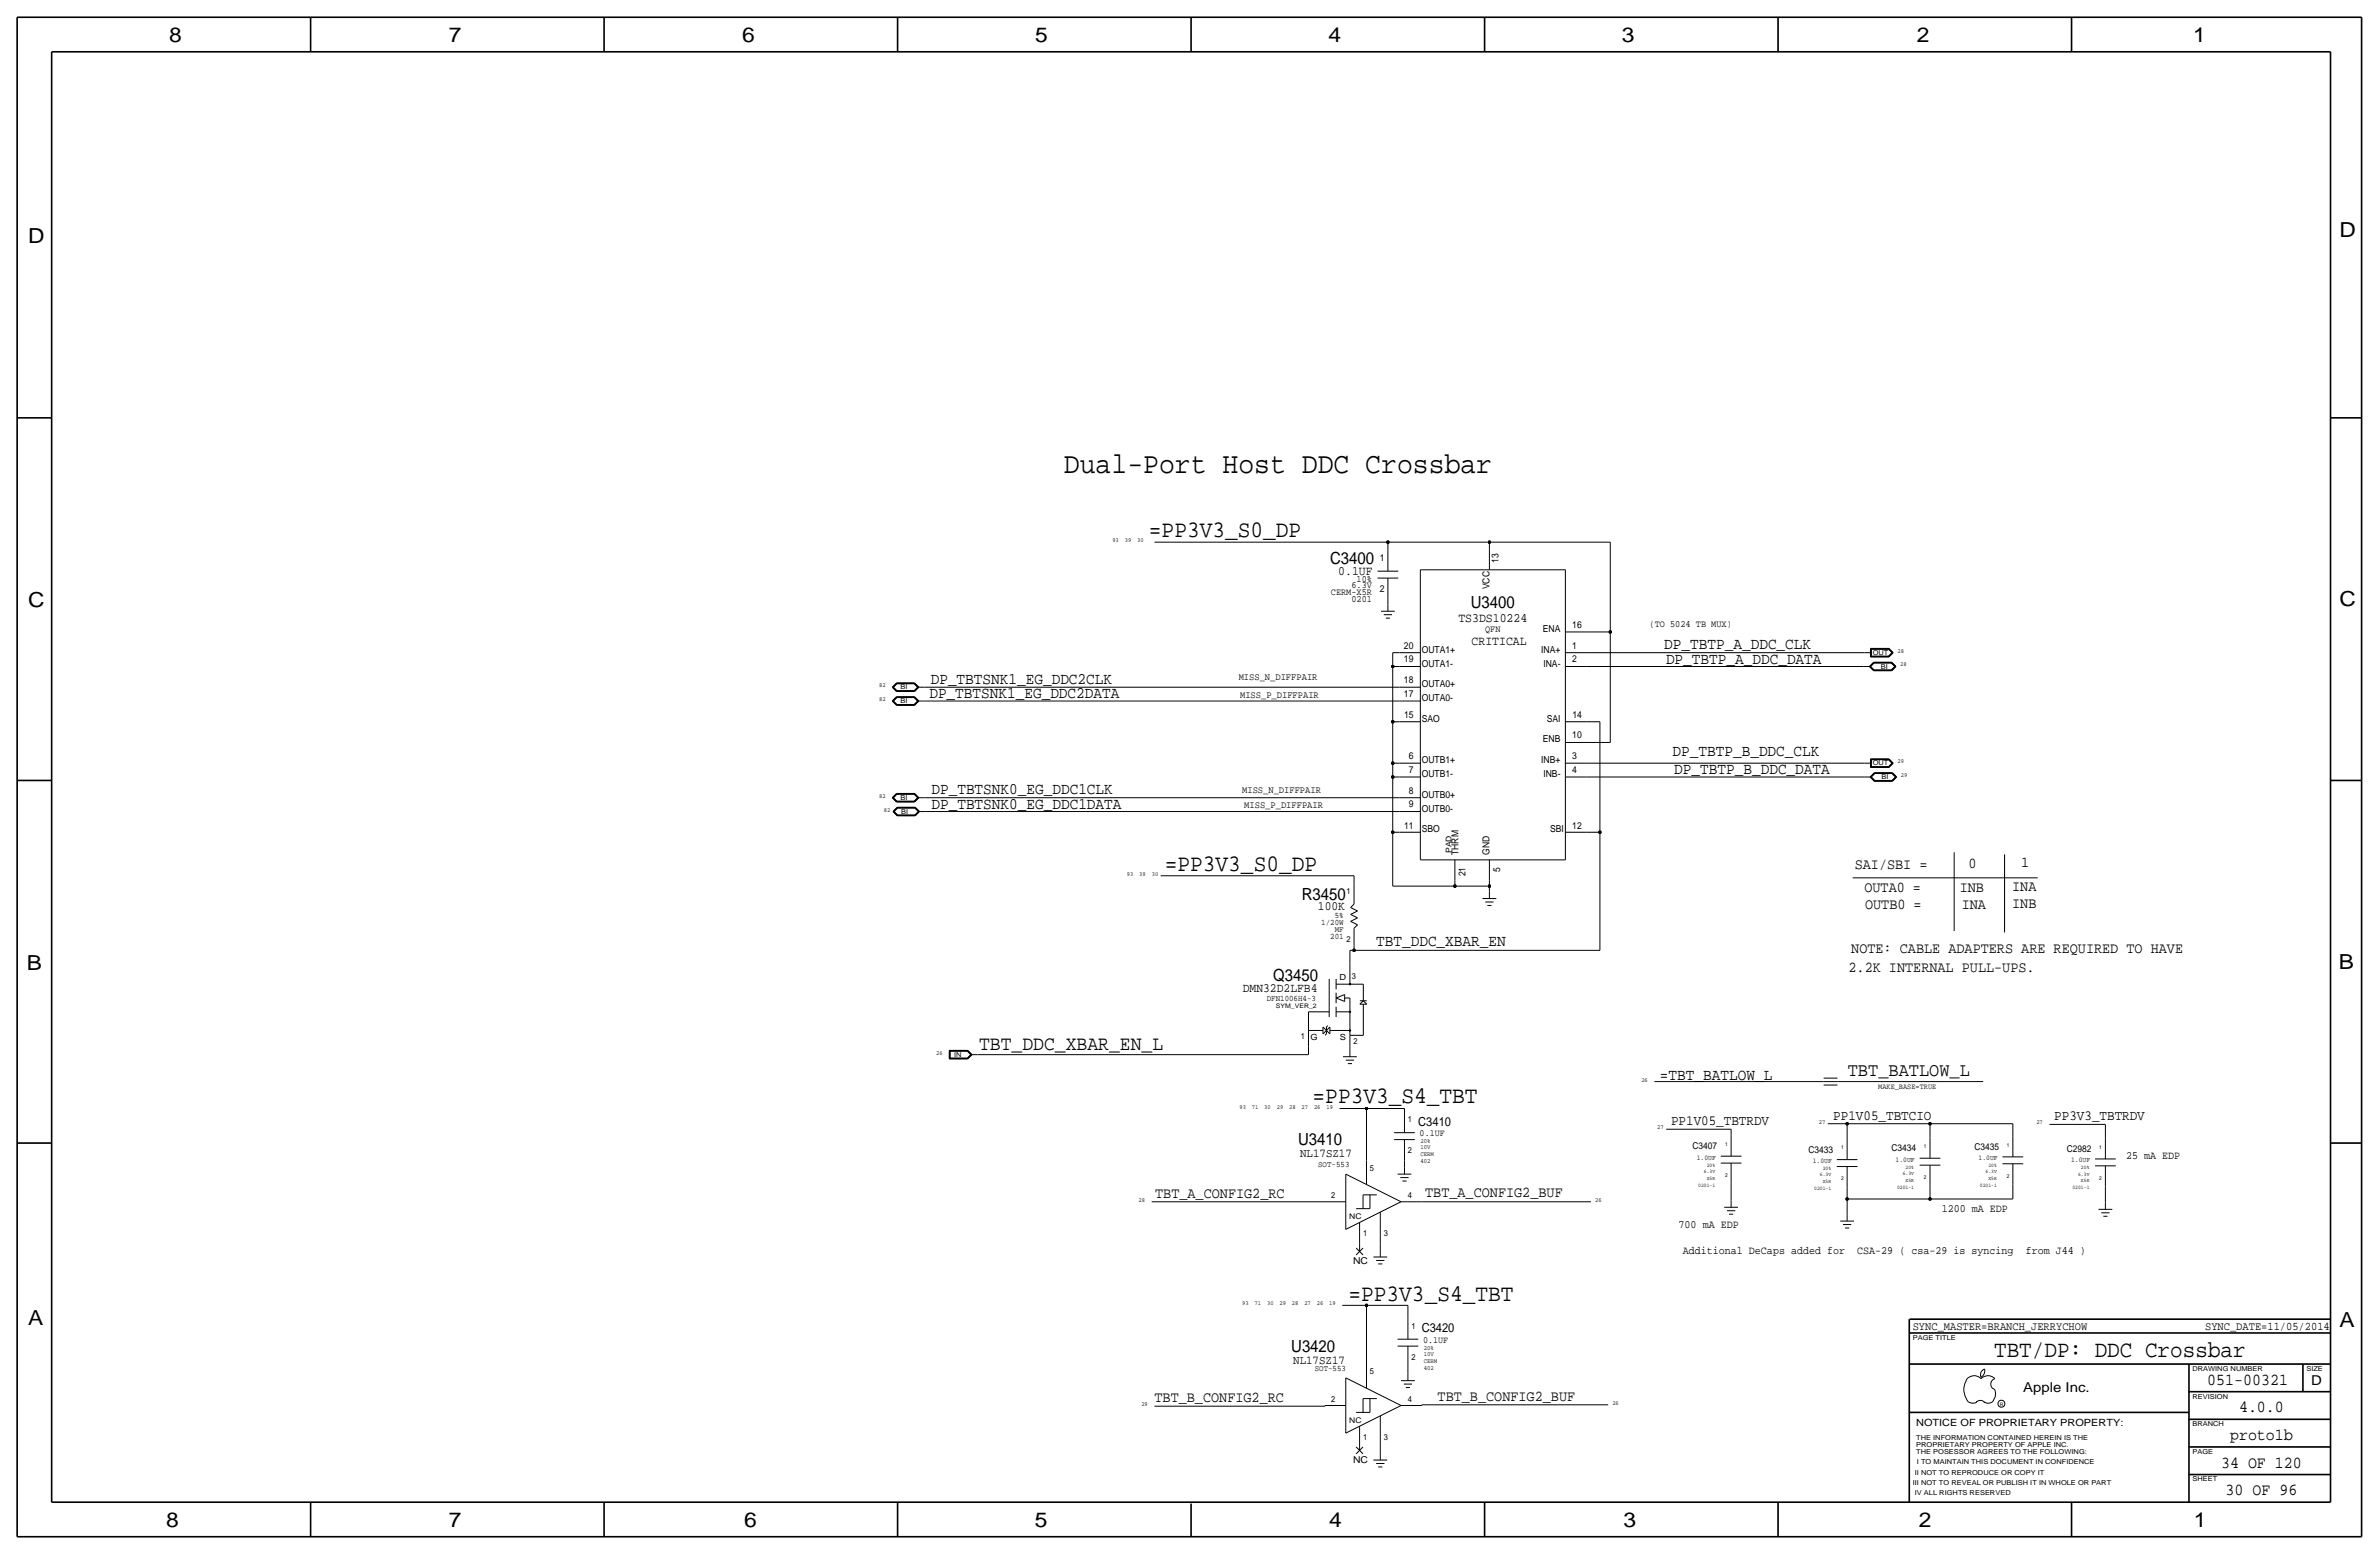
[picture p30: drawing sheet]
<svg xmlns="http://www.w3.org/2000/svg" width="875mm" height="572mm" viewBox="0 0 875 572" stroke-linecap="round" stroke-linejoin="round" font-family="sans-serif">
<defs><g id="words">
<text font-size="10.9" x="391.3" y="174">Dual-Port Host DDC Crossbar</text>
<g font-size="8.7">
<text x="422.6" y="197.6">=PP3V3_S0_DP</text>
<text x="428.4" y="320.3">=PP3V3_S0_DP</text>
<text x="482.8" y="405.6">=PP3V3_S4_TBT</text>
<text x="496" y="478.3">=PP3V3_S4_TBT</text>
</g>
<text font-size="8.6" x="733.5" y="499.1">TBT/DP: DDC Crossbar</text>
<g font-size="7.6">
<text x="62.2" y="15.5">8</text>
<text x="165" y="15.5">7</text>
<text x="273" y="15.5">6</text>
<text x="380.7" y="15.5">5</text>
<text x="488.6" y="15.5">4</text>
<text x="596.6" y="15.5">3</text>
<text x="705.1" y="15.5">2</text>
<text x="806.7" y="15.5">1</text>
<text x="10.4" y="89.4">D</text>
<text x="860.5" y="87.1">D</text>
<text x="10.4" y="223.3">C</text>
<text x="860.5" y="222.8">C</text>
<text x="9.8" y="356.6">B</text>
<text x="860.2" y="356.4">B</text>
<text x="10.4" y="487.4">A</text>
<text x="860.5" y="488.2">A</text>
<text x="61.2" y="561.6">8</text>
<text x="165" y="561.6">7</text>
<text x="273.8" y="561.6">6</text>
<text x="380.7" y="561.6">5</text>
<text x="488.9" y="561.6">4</text>
<text x="597.1" y="561.6">3</text>
<text x="705.8" y="561.6">2</text>
<text x="806.9" y="561.6">1</text>
</g>
<text font-size="7.4" x="360.1" y="386.1">TBT_DDC_XBAR_EN_L</text>
<text font-size="7" x="679.7" y="395.7">TBT_BATLOW_L</text>
<g font-size="6.2">
<text x="489.2" y="207.5">C3400</text>
<text x="541" y="223.5">U3400</text>
<text x="478.8" y="331">R3450</text>
<text x="468.3" y="360.7">Q3450</text>
<text x="477.5" y="420.9">U3410</text>
<text x="474.9" y="497.1">U3420</text>
<text x="811.9" y="509.3">051-00321</text>
<text x="823.6" y="519.4">4.0.0</text>
<text x="820.3" y="529.6">proto1b</text>
<text x="817" y="539.8">34 OF 120</text>
<text x="818.6" y="549.9">30 OF 96</text>
</g>
<g font-size="5.9">
<text x="612.2" y="238.8">DP_TBTP_A_DDC_CLK</text>
<text x="612.8" y="244.1">DP_TBTP_A_DDC_DATA</text>
<text x="342.3" y="251.7">DP_TBTSNK1_EG_DDC2CLK</text>
<text x="341.8" y="256.8">DP_TBTSNK1_EG_DDC2DATA</text>
<text x="615.2" y="278.1">DP_TBTP_B_DDC_CLK</text>
<text x="615.8" y="284.5">DP_TBTP_B_DDC_DATA</text>
<text x="342.6" y="292.1">DP_TBTSNK0_EG_DDC1CLK</text>
<text x="342.6" y="297.4">DP_TBTSNK0_EG_DDC1DATA</text>
<text x="506.2" y="347.7">TBT_DDC_XBAR_EN</text>
<text x="610.6" y="397.3">=TBT_BATLOW_L</text>
</g>
<g font-size="5.6">
<text x="682.2" y="319.5">SAI/SBI =</text>
<text x="724.1" y="319.3">0</text>
<text x="743.4" y="319">1</text>
<text x="685.8" y="328.2">OUTA0 =</text>
<text x="720.8" y="328.2">INB</text>
<text x="740.1" y="327.7">INA</text>
<text x="686" y="334.3">OUTB0 =</text>
<text x="721.6" y="334.3">INA</text>
<text x="740.1" y="334">INB</text>
<text x="680.9" y="350.5">NOTE: CABLE ADAPTERS ARE REQUIRED TO HAVE</text>
<text x="679.9" y="357.6">2.2K INTERNAL PULL-UPS.</text>
<text x="424.9" y="440.4">TBT_A_CONFIG2_RC</text>
<text x="524.2" y="440.2">TBT_A_CONFIG2_BUF</text>
<text x="424.6" y="515.6">TBT_B_CONFIG2_RC</text>
<text x="528.8" y="515.1">TBT_B_CONFIG2_BUF</text>
</g>
<g font-size="5.2">
<text x="614.6" y="413.8">PP1V05_TBTRDV</text>
<text x="674.3" y="411.7">PP1V05_TBTCIO</text>
<text x="755.6" y="412">PP3V3_TBTRDV</text>
</g>
<g font-size="5">
<text x="850.1" y="509.3">D</text>
<text x="744.2" y="511.8">Apple Inc.</text>
</g>
<g font-size="4.7">
<text x="492.2" y="211.3">0.1UF</text>
<text x="536.4" y="228.6">TS3DS10224</text>
<text x="541.3" y="237.2">CRITICAL</text>
<text x="484.8" y="334.8">100K</text>
<text x="457.1" y="364.7">DMN32D2LFB4</text>
</g>
<g font-size="4.6">
<text x="521.7" y="414">C3410</text>
<text x="522.9" y="490">C3420</text>
</g>
<g font-size="4.4">
<text x="478.2" y="425.5">NL17SZ17</text>
<text x="475.7" y="501.6">NL17SZ17</text>
</g>
<g font-size="4.3">
<text x="703.5" y="488.9">SYNC_MASTER=BRANCH_JERRYCHOW</text>
<text x="811.1" y="488.9">SYNC_DATE=11/05/2014</text>
</g>
<g font-size="4.1">
<text x="782" y="426.2">25 mA EDP</text>
<text x="714.2" y="445.8">1200 mA EDP</text>
<text x="617.4" y="451.6">700 mA EDP</text>
<text x="618.9" y="461">Additional DeCaps added for</text>
<text x="683.1" y="461">CSA-29 ( csa-29 is syncing</text>
<text x="745.1" y="461">from J44 )</text>
</g>
<text font-size="3.7" x="704.8" y="524.5">NOTICE OF PROPRIETARY PROPERTY:</text>
<g font-size="3.6">
<text x="455.6" y="250.2">MISS_N_DIFFPAIR</text>
<text x="456.1" y="256.5">MISS_P_DIFFPAIR</text>
<text x="456.9" y="291.6">MISS_N_DIFFPAIR</text>
<text x="457.7" y="297.2">MISS_P_DIFFPAIR</text>
</g>
<g font-size="3.5">
<text x="507.5" y="206.2">1</text>
<text x="551.2" y="207" transform="rotate(-90 551.2 207)">13</text>
<text x="499" y="213.9">10%</text>
<text x="489.5" y="218.7">CERM-X5R</text>
<text x="497.1" y="221.2">0201</text>
<text x="497.1" y="216.2">6.3V</text>
<text x="507.5" y="217.7">2</text>
<text x="547.8" y="216.7" transform="rotate(-90 547.8 216.7)">VCC</text>
<text x="546.3" y="232.4">QFN</text>
<text x="567.5" y="232.4">ENA</text>
<text x="578.3" y="230.9">16</text>
<text x="606.8" y="230.6">(TO 5024 TB MUX)</text>
<text x="516.4" y="238.5">20</text>
<text x="578.3" y="238.5">1</text>
<text x="516.4" y="243.6">19</text>
<text x="522.9" y="245.1">OUTA1-</text>
<text x="522.9" y="240">OUTA1+</text>
<text x="566.9" y="240">INA+</text>
<text x="567.7" y="245.1">INA-</text>
<text x="578.3" y="243.6">2</text>
<text x="516.4" y="251.2">18</text>
<text x="516.4" y="256.3">17</text>
<text x="522.9" y="257.8">OUTA0-</text>
<text x="522.9" y="252.7">OUTA0+</text>
<text x="516.5" y="264.2">15</text>
<text x="522.9" y="265.4">SAO</text>
<text x="568.9" y="265.4">SAI</text>
<text x="578.4" y="264.1">14</text>
<text x="567.5" y="273.1">ENB</text>
<text x="578.3" y="271.5">10</text>
<text x="518.1" y="279.1">6</text>
<text x="522.9" y="280.7">OUTB1+</text>
<text x="566.9" y="280.7">INB+</text>
<text x="578.3" y="279.1">3</text>
<text x="518.1" y="284.2">7</text>
<text x="522.9" y="285.8">OUTB1-</text>
<text x="567.7" y="285.8">INB-</text>
<text x="578.3" y="284.2">4</text>
<text x="518.1" y="291.8">8</text>
<text x="522.9" y="293.4">OUTB0+</text>
<text x="518.1" y="296.9">9</text>
<text x="522.9" y="298.5">OUTB0-</text>
<text x="516.5" y="304.8">11</text>
<text x="578.3" y="304.8">12</text>
<text x="522.9" y="306.1">SBO</text>
<text x="570.2" y="306.1">SBI</text>
<text x="536.4" y="314.5" transform="rotate(-90 536.4 314.5)">THRM</text>
<text x="547.8" y="314.5" transform="rotate(-90 547.8 314.5)">GND</text>
<text x="539" y="322.3" transform="rotate(-90 539 322.3)">21</text>
<text x="551.7" y="320.5" transform="rotate(-90 551.7 320.5)">5</text>
<text x="522.2" y="417.8">0.1UF</text>
<text x="622.6" y="422.7">C3407</text>
<text x="665.2" y="423.9">C3433</text>
<text x="695.7" y="423.4">C3434</text>
<text x="726.2" y="422.9">C3435</text>
<text x="760.2" y="423.7">C2982</text>
<text x="497.7" y="464.8">NC</text>
<text x="523.4" y="493.8">0.1UF</text>
<text x="497.7" y="538">NC</text>
</g>
<g font-size="3.1">
<text x="495.2" y="328.7">1</text>
<text x="486" y="340.1">1/20W</text>
<text x="490.9" y="337.6">5%</text>
<text x="489.3" y="345.2">201</text>
<text x="490.9" y="342.6">MF</text>
<text x="495.2" y="346.5">2</text>
<text x="492.7" y="360.4">D</text>
<text x="497.3" y="360.2">3</text>
<text x="465.9" y="368">DFN1006H4-3</text>
<text x="478.5" y="382.3">1</text>
<text x="482" y="382.5">G</text>
<text x="492.8" y="382.5">S</text>
<text x="497.8" y="383.8">2</text>
<text x="517.9" y="412.7">1</text>
<text x="517.9" y="424.2">2</text>
<text x="484.8" y="429.3">SOT-553</text>
<text x="503.9" y="430.5">5</text>
<text x="489.7" y="440.7">2</text>
<text x="517.9" y="440.7">4</text>
<text x="501.3" y="454.7">1</text>
<text x="509" y="454.7">3</text>
<text x="519.1" y="488.7">1</text>
<text x="519.1" y="500.1">2</text>
<text x="483.6" y="504.2">SOT-553</text>
<text x="503.9" y="505.5">5</text>
<text x="489.7" y="515.6">2</text>
<text x="517.9" y="515.6">4</text>
<text x="501.3" y="529.6">1</text>
<text x="509" y="529.6">3</text>
</g>
<g font-size="2.9">
<text x="533.9" y="313.7" transform="rotate(-90 533.9 313.7)">PAD</text>
<text x="690.8" y="400.6">MAKE_BASE=TRUE</text>
<text x="496.3" y="448.3">NC</text>
<text x="496.3" y="523.2">NC</text>
</g>
<g font-size="2.6">
<text x="624.1" y="426.5">1.0UF</text>
<text x="666.8" y="427.7">1.0UF</text>
<text x="697.3" y="427.2">1.0UF</text>
<text x="727.7" y="426.7">1.0UF</text>
<text x="761.8" y="427.5">1.0UF</text>
</g>
<g font-size="2.5">
<text x="688.8" y="240.8">OUT</text>
<text x="691.8" y="245.9">BI</text>
<text x="331.2" y="253.5">BI</text>
<text x="331.2" y="258.6">BI</text>
<text x="688.8" y="281.4">OUT</text>
<text x="692" y="286.5">BI</text>
<text x="331.2" y="294.1">BI</text>
<text x="331.4" y="299.2">BI</text>
<text x="351" y="388.6">IN</text>
<text x="703.5" y="492.8">PAGE TITLE</text>
<text x="806.4" y="504.2">DRAWING NUMBER</text>
<text x="848.3" y="504.2">SIZE</text>
<text x="806.4" y="514.4">REVISION</text>
<text x="806.4" y="524.5">BRANCH</text>
<text x="704.8" y="532.1">PROPRIETARY PROPERTY OF APPLE INC.</text>
<text x="704.8" y="529.6">THE INFORMATION CONTAINED HEREIN IS THE</text>
<text x="704.8" y="534.7">THE POSESSOR AGREES TO THE FOLLOWING:</text>
<text x="705.1" y="538.5">I TO MAINTAIN THIS DOCUMENT IN CONFIDENCE</text>
<text x="806.4" y="534.7">PAGE</text>
<text x="704.3" y="542.3">II NOT TO REPRODUCE OR COPY IT</text>
<text x="806.4" y="544.8">SHEET</text>
<text x="703.5" y="546.1">III NOT TO REVEAL OR PUBLISH IT IN WHOLE OR PART</text>
<text x="704.3" y="549.9">IV ALL RIGHTS RESERVED</text>
</g>
<g font-size="2.3">
<text x="409.1" y="199.4">93</text>
<text x="413.7" y="199.4">39</text>
<text x="418.3" y="199.4">30</text>
<text x="697.9" y="240">28</text>
<text x="698.9" y="245.1">28</text>
<text x="323.3" y="257.8">82</text>
<text x="323.3" y="252.7">82</text>
<text x="697.9" y="280.7">29</text>
<text x="699.2" y="285.8">29</text>
<text x="323.3" y="293.4">82</text>
<text x="325.1" y="298.4">82</text>
<text x="414.5" y="322.1">93</text>
<text x="419" y="322.1">39</text>
<text x="423.6" y="322.1">30</text>
<text x="469.3" y="370.8">SYM_VER_2</text>
<text x="344.3" y="387.9">26</text>
<text x="603.7" y="397.8">26</text>
<text x="455.9" y="407.7">93</text>
<text x="460.5" y="407.7">71</text>
<text x="465" y="407.7">30</text>
<text x="469.6" y="407.7">29</text>
<text x="474.2" y="407.7">28</text>
<text x="478.7" y="407.7">27</text>
<text x="483.3" y="407.7">26</text>
<text x="487.9" y="407.7">19</text>
<text x="669" y="413.3">27</text>
<text x="749" y="413.5">27</text>
<text x="609.6" y="415.3">27</text>
<text x="522.4" y="425.2">CERM</text>
<text x="522.4" y="422.7">10V</text>
<text x="522.4" y="420.4">20%</text>
<text x="522.4" y="427.7">402</text>
<text x="418.8" y="442">28</text>
<text x="586.7" y="442">26</text>
<text x="456.9" y="480.1">93</text>
<text x="461.5" y="480.1">71</text>
<text x="466" y="480.1">30</text>
<text x="470.6" y="480.1">29</text>
<text x="475.2" y="480.1">28</text>
<text x="479.8" y="480.1">27</text>
<text x="484.3" y="480.1">26</text>
<text x="488.9" y="480.1">19</text>
<text x="523.7" y="496.3">20%</text>
<text x="523.7" y="503.7">402</text>
<text x="523.7" y="498.6">10V</text>
<text x="523.7" y="501.1">CERM</text>
<text x="419.8" y="517.1">29</text>
<text x="593" y="516.6">26</text>
</g>
<g font-size="2">
<text x="634.5" y="421.4">1</text>
<text x="677.2" y="422.7">1</text>
<text x="707.6" y="422.1">1</text>
<text x="738.1" y="421.6">1</text>
<text x="772.2" y="422.4">1</text>
<text x="626.7" y="431.3">6.3V</text>
<text x="627.7" y="429">20%</text>
<text x="670.4" y="430.3">20%</text>
<text x="700.9" y="429.8">20%</text>
<text x="730.3" y="431.5">6.3V</text>
<text x="731.4" y="429.3">20%</text>
<text x="765.4" y="430">20%</text>
<text x="624.6" y="436.4">0201-1</text>
<text x="627.7" y="433.8">X5R</text>
<text x="634.5" y="432.8">2</text>
<text x="667.3" y="437.6">0201-1</text>
<text x="669.4" y="432.6">6.3V</text>
<text x="670.4" y="435.1">X5R</text>
<text x="677.2" y="434.1">2</text>
<text x="697.8" y="437.1">0201-1</text>
<text x="699.9" y="432.1">6.3V</text>
<text x="700.9" y="434.6">X5R</text>
<text x="707.6" y="433.6">2</text>
<text x="728.2" y="436.6">0201-1</text>
<text x="731.4" y="434.1">X5R</text>
<text x="738.1" y="433.1">2</text>
<text x="762.3" y="437.4">0201-1</text>
<text x="764.4" y="432.3">6.3V</text>
<text x="765.4" y="434.8">X5R</text>
<text x="772.2" y="433.8">2</text>
</g>
<text font-size="1.8" x="735.5" y="516.9">R</text>
</g></defs>
<g fill="none" stroke="#000" stroke-width=".37">
<path d="M424.6 199.4h85.9zM510.5 199.4h37.3zM510.5 199.4v3zM547.8 199.4h44.5zM547.8 199.4v2.5zM592.3 199.4v33zM506.7 210.1h7.6zM506.7 212.6h7.6zM510.5 202.4v7.7zM510.5 212.6v7.6zM522.4 209.6v106.6zM522.4 209.6h53.4z"/>
<path d="M547.8 201.9v7.7zM575.8 209.6v106.6zM507.9 224.8h5.1zM509 226.1h3zM509.7 227.3h1.6zM510.5 220.2v2zM510.5 222.3v2.5zM575.8 232.4h7.6zM583.4 232.4h8.9zM592.3 232.4v40.7zM688 238.5v3.1zM688 238.5h6.8z"/>
<path d="M688.1 238.6v2.9zM688.1 238.6h6.6zM688.2 238.7v2.7zM688.2 238.7h6.5zM688.3 238.8h6.3zM688.3 238.8v2.5zM694.6 238.8l1.3 1.2zM694.7 238.7l1.4 1.3zM694.7 238.6l1.5 1.4zM694.8 238.5l1.6 1.5zM328.2 257.8l1.5 1.6zM328.2 252.7l1.5 1.6z"/>
<path d="M328.2 257.8l1.5-1.6zM328.2 252.7l1.5-1.5zM328.3 257.8l1.5-1.5zM328.3 252.7l1.5-1.4zM328.3 257.8l1.5 1.5zM328.3 252.7l1.5 1.5zM328.5 257.8l1.3-1.4zM328.5 252.7l1.3-1.3zM328.5 257.8l1.3 1.4zM328.5 252.7l1.3 1.4zM328.6 257.8l1.3 1.3zM328.6 252.7l1.3 1.3z"/>
<path d="M328.6 257.8l1.3-1.3zM329.7 259.4h6.7zM329.7 254.3h6.7zM329.7 256.2h6.7zM329.7 251.2h6.7zM329.8 256.3h6.5zM329.8 251.3h6.5zM329.8 259.3h6.5zM329.8 254.2h6.5zM329.8 259.2h6.5zM329.8 254.1h6.5zM329.8 256.4h6.5z"/>
<path d="M329.8 251.4h6.5zM329.9 256.5h6.3zM329.9 251.5h6.3zM329.9 259.1h6.3zM329.9 254h6.3zM329.9 251.5l-1.3 1.2zM336.2 259.1l1.3-1.3zM336.2 254l1.3-1.3zM336.2 256.5l1.3 1.3zM336.2 251.5l1.3 1.2zM336.3 259.2l1.4-1.4zM336.3 254.1l1.4-1.4z"/>
<path d="M336.3 256.4l1.4 1.4zM336.3 251.4l1.4 1.3zM336.3 256.3l1.5 1.5zM336.3 251.3l1.5 1.4zM336.3 259.3l1.5-1.5zM336.3 254.2l1.5-1.5zM336.4 256.2l1.6 1.6zM336.4 251.2l1.6 1.5zM336.4 259.4l1.6-1.6zM336.4 254.3l1.6-1.6zM337.5 257.8h2.6zM337.5 252.7h2.6z"/>
<path d="M340.1 252.7h174.7zM340.1 257.8h174.7zM512.3 240v5.1zM512.3 245.1h2.5zM512.3 245.1v20.3zM512.3 240h2.5zM514.8 257.8h7.6zM514.8 252.7h7.6zM514.8 245.1h7.6zM514.8 240h7.6zM575.8 245.1h7.6zM575.8 240h7.6z"/>
<path d="M583.4 245.1h102.1zM583.4 240h102.3zM685.5 245.1h2.5zM685.7 240h2.6zM687.6 245.1l1.6 1.6zM687.6 245.1l1.6-1.6zM687.7 245.1l1.5 1.5zM687.7 245.1l1.5-1.5zM687.9 245.1l1.4 1.4zM687.9 245.1l1.4-1.4zM688 241.6h6.8zM688 245.1l1.3 1.3z"/>
<path d="M688 245.1l1.3-1.3zM688.1 241.5h6.6zM688.2 241.4h6.5zM688.3 241.3h6.3zM689.2 243.5h6.6zM689.2 246.7h6.6zM689.2 243.6h6.6zM689.2 246.6h6.6zM689.3 246.5h6.4zM689.3 243.7h6.4zM689.3 246.4h6.4zM689.3 243.8h6.4z"/>
<path d="M694.6 241.3l1.3-1.3zM694.7 241.4l1.4-1.4zM694.7 241.5l1.5-1.5zM695.7 243.8l1.2 1.3zM695.7 246.4l1.2-1.3zM695.7 246.5l1.4-1.4zM695.7 243.7l1.4 1.4zM695.8 246.6l1.4-1.5zM695.8 243.6l1.4 1.5zM695.8 243.5l1.6 1.6zM695.8 246.7l1.6-1.6zM696.4 240l-1.6 1.6z"/>
<path d="M512.3 265.4h2.5zM512.3 265.4v15.3zM514.8 265.4h7.6zM575.8 273.1h7.6zM575.8 265.4h7.6zM583.4 273.1h8.9zM583.4 265.4h5.1zM588.5 265.4v40.7zM688 279.1v3.1zM688 279.1h6.8zM688.1 279.2v2.9zM688.1 279.2h6.6z"/>
<path d="M688.2 279.3v2.7zM688.2 279.3h6.5zM688.3 279.4h6.3zM688.3 279.4v2.5zM694.6 279.4l1.3 1.3zM694.7 279.3l1.4 1.4zM694.7 279.2l1.5 1.5zM694.8 279.1l1.6 1.6zM328.2 293.4l1.5 1.5zM328.2 293.4l1.5-1.6zM328.3 293.4l1.5-1.5zM328.3 293.4l1.5 1.4z"/>
<path d="M328.4 298.4l1.6 1.6zM328.4 298.5l1.6-1.6zM328.5 293.4l1.3-1.4zM328.5 293.4l1.3 1.3zM328.6 298.5l1.4 1.4zM328.6 298.5l1.4-1.5zM328.6 293.4l1.3 1.2zM328.6 293.4l1.3-1.3zM328.7 298.5l1.4-1.4zM328.7 298.5l1.4 1.3zM328.9 298.5l1.2-1.3zM328.9 298.4l1.2 1.3z"/>
<path d="M329.7 294.9h6.7zM329.7 291.8h6.7zM329.8 291.9h6.5zM329.8 294.8h6.5zM329.8 294.7h6.5zM329.8 292h6.5zM329.9 292.1h6.3zM329.9 294.6h6.3zM330 296.9h6.7zM330 297h6.6zM330 299.9h6.6zM330.1 299.8h6.4z"/>
<path d="M330.1 297.1h6.4zM330.1 297.2h6.4zM330.1 299.7h6.4zM336.2 294.6l1.3-1.2zM336.2 292.1l1.3 1.3zM336.3 294.7l1.4-1.3zM336.3 292l1.4 1.4zM336.3 291.9l1.5 1.5zM336.3 294.8l1.5-1.4zM336.4 291.8l1.6 1.6zM336.4 294.9l1.6-1.5zM336.5 297.2l1.3 1.3z"/>
<path d="M336.5 299.7l1.3-1.3zM336.5 299.8l1.4-1.3zM336.6 297.1l1.3 1.4zM336.6 299.9l1.5-1.4zM336.6 297l1.5 1.5zM336.7 296.9l1.5 1.6zM337.5 293.4h2.6zM337.8 298.5h2.5zM340.1 293.4h174.7zM340.3 298.5h174.5zM512.3 280.7h2.5zM512.3 280.7v5.1z"/>
<path d="M512.3 285.8h2.5zM512.3 285.7v20.4zM514.8 298.5h7.6zM514.8 293.4h7.6zM514.8 285.8h7.6zM514.8 280.7h7.6zM575.8 285.8h7.6zM575.8 280.7h7.6zM583.4 285.8h102.3zM583.4 280.7h102.3zM685.7 285.8h2.6zM685.7 280.7h2.6z"/>
<path d="M687.8 285.7l1.6 1.6zM688 285.8l1.5-1.5zM688 282.2h6.8zM688 285.8l1.5 1.4zM688.1 282.1h6.6zM688.1 285.8l1.4 1.3zM688.1 285.8l1.4-1.4zM688.2 282h6.5zM688.3 285.7l1.3 1.3zM688.3 285.8l1.3-1.3zM688.3 281.9h6.3zM689.4 284.2h6.7z"/>
<path d="M689.4 284.2l-1.6 1.6zM689.4 287.3h6.7zM689.5 287.2h6.5zM689.5 284.3h6.5zM689.5 284.4h6.5zM689.5 287.1h6.5zM689.6 287h6.3zM689.6 284.5h6.3zM694.6 281.9l1.3-1.2zM694.7 282.1l1.5-1.4zM695.9 284.5l1.3 1.3zM695.9 287l1.3-1.3z"/>
<path d="M696 284.4l1.3 1.4zM696 287.1l1.3-1.3zM696 287.2l1.5-1.4zM696 284.3l1.5 1.5zM696.1 280.7l-1.4 1.3zM696.1 284.2l1.5 1.6zM696.4 280.7l-1.6 1.5zM697.6 285.7l-1.5 1.6zM330 300h6.7zM336.7 300l1.5-1.6zM512.3 306.1h2.5zM512.3 306.1v19.8z"/>
<path d="M514.8 306.1h7.6zM522.4 316.2h53.4zM535.1 316.2v7.7zM547.8 316.2v7.7zM575.8 306.1h7.6zM583.4 306.1h5.1zM588.5 306.1v43.4zM718.8 313.4v29zM737.3 314.2v28.7zM426.9 322.1h71.1zM496.8 338.8l2.5-1.2zM496.8 336.3l2.5-1.3z"/>
<path d="M496.8 333.8l1.2-1.3zM496.8 333.8l2.5 1.2zM496.8 338.8l2.5 1.3zM496.8 336.3l2.5 1.3zM498 322.1v2.8zM498 324.9v7.6zM512.3 325.9h22.8zM535.1 325.9h12.7zM535.1 323.9v2zM545.3 330.5h5.1zM546.3 331.7h3.1zM547.1 333h1.5z"/>
<path d="M547.8 323.9v2zM547.8 325.9v2zM547.8 327.9v2.6zM681.4 322.8h68.1zM496.5 349.5v4.8zM496.5 349.5h1.5zM496.5 354.3v7.7zM498 349.5h90.5zM498 347.7v1.8zM498 341.4v6.3zM499.3 340.1l-1.3 1.3zM481.3 379h5.3z"/>
<path d="M481.3 372.1h7.6zM481.3 379v5.8zM481.3 372.1v6.8zM481.3 379h.1M486.6 377.7l2.6 2.5zM486.6 377.7v2.5zM487.9 377.7l.5-.5zM487.9 377.7v2.5zM488.9 360v14zM489.2 377.7l-2.6 2.5zM489.2 379h7.3zM489.2 377.7v2.5z"/>
<path d="M491.4 362h10zM491.4 367l3.2-1.2zM491.4 367l3.2 1.3zM491.4 372.1h5.1zM491.4 365.1v3.9zM491.4 360v3.8zM491.4 370.2v3.8zM494.6 367h1.9zM494.6 365.8v2.5zM496.5 367v13.7zM500.2 368h2.5zM500.2 369.3h2.5z"/>
<path d="M501.4 369.3v11.4zM501.4 368l-1.2 1.3zM501.4 362v6zM501.4 368l1.3 1.3zM349.1 386.3v3.1zM349.1 389.4h6.9zM349.1 386.3h6.9zM349.2 386.4v2.9zM349.2 389.3h6.7zM349.3 386.4h6.6zM349.4 386.5h6.5zM349.4 386.5v2.7z"/>
<path d="M349.4 389.2h6.5zM349.5 386.6h6.3zM349.5 386.6v2.5zM349.5 389.1h6.3zM355.8 389.1l1.3-1.2zM355.8 386.6l1.3 1.3zM355.9 389.2l1.3-1.3zM355.9 386.5l1.3 1.4zM355.9 386.4l1.5 1.5zM355.9 389.3l1.5-1.4zM356 386.3l1.5 1.6zM356 389.4l1.5-1.5z"/>
<path d="M357.1 387.9h2.5zM359.6 387.9h121.7zM481.3 384.8v3.1zM487.9 380.2l-.5 .5zM494 388.6h5.1zM495 389.9h3zM495.8 391.2h1.5zM496.5 384.8v1.3zM496.5 386.1v2.5zM496.5 380.7h4.9zM496.5 380.8v4zM496.5 380.8h.1"/>
<path d="M608.5 397.8h62.3zM670.8 399h5zM670.8 397.8h5zM670.8 396.5h5zM675.8 397.8h53.6zM492.7 407.7h9.9zM502.6 407.7v19zM502.6 407.7h14zM512.8 419.1h7.6zM512.8 416.6h7.6zM516.6 407.7v1.2zM516.6 408.9v7.7z"/>
<path d="M516.6 419.1v7.6zM612.9 415.3h23.8zM636.7 415.3v2.3zM636.7 417.6v7.6zM672.3 413.3h7.1zM679.4 413.3h30.5zM679.4 413.3v5.5zM679.4 418.8v7.7zM709.9 413.3v5zM709.9 418.3v7.7zM709.9 413.3h30.5zM740.4 413.3v4.5z"/>
<path d="M740.4 417.8v7.6zM753.8 413.5h20.6zM774.4 413.5v5.1zM774.4 418.6v7.6zM495 431.8l20.3 10.2zM495 431.8v20.3zM501.3 439.4v5.1zM501.3 439.4h5.1zM502.6 426.7v8.9zM503.9 439.4v5.1zM514 431.8h5.1zM515.1 433.1h3z"/>
<path d="M515.8 434.3h1.5zM516.6 426.7v2.6zM516.6 429.3v2.5zM632.9 427.7h7.6zM632.9 425.2h7.6zM636.7 435.4v6.1zM636.7 427.7v7.7zM675.6 426.5h7.6zM675.6 429h7.6zM679.4 436.6v4.3zM679.4 429v7.6zM706.1 426h7.6z"/>
<path d="M706.1 428.5h7.6zM709.9 436.1v4.8zM709.9 428.5v7.6zM736.5 428h7.7zM736.5 425.5h7.7zM740.4 435.6v5.3zM740.4 428v7.6zM770.6 428.8h7.6zM770.6 426.2h7.6zM774.4 436.4v5.8zM774.4 428.8v7.6zM423.6 442h63.8z"/>
<path d="M487.4 442h7.6zM495 452.1l20.3-10.1zM498.8 459l2.5 2.5zM498.8 444.5h5.1zM500.1 457.2v3zM500.1 449.6v7.6zM507.7 457.2v2.5zM507.7 445.7v11.5zM507.7 459.7v2.6zM515.3 442h7.6zM522.9 442h62.3zM634.2 444h5.1z"/>
<path d="M635.2 445.3h3.1zM636 446.5h1.5zM636.7 441.5v2.5zM676.9 449.1h5zM677.9 450.3h3zM678.6 451.6h1.6zM679.4 440.9h30.5zM679.4 440.9v5.6zM679.4 446.5v2.6zM709.9 440.9h30.5zM771.9 444.8h5zM772.9 446h3z"/>
<path d="M773.6 447.3h1.6zM774.4 442.2v2.6zM498.8 461.5l2.5-2.5zM505.2 462.3h5zM506.2 463.6h3zM506.9 464.8h1.6zM493.7 480.1h8.9zM502.6 480.1v21.5zM502.6 480.1h15.3zM514 495h7.7zM514 492.5h7.7zM517.9 480.1v4.8z"/>
<path d="M517.9 484.9v7.6zM517.9 495v7.7zM424.6 517.1h62.8zM487.4 516.9v.2zM487.4 516.9h7.6zM495 506.7l20.3 10.2zM495 506.7v20.3zM498.8 519.4h5.1zM501.3 514.4v5zM501.3 514.4h5.1zM502.6 501.6v8.9zM503.9 514.4v5z"/>
<path d="M515.3 516.9h7.6zM515.3 507.7h5.1zM516.3 509h3.1zM517.1 510.3h1.5zM517.9 502.7v2.5zM517.9 505.2v2.5zM522.9 516.6h68.6zM522.9 516.6v.3zM724.1 515.6l.5 .2a2.67 2.67 0 0 0 2.5-.2M726.8 515.7a2.09 2.09 0 0 1 3.1 0M728.6 506.5a2.69 2.69 0 0 0 1.3-3 2.26 2.26 0 0 0-1.3 3M729.7 515.6l.4 .2a2.67 2.67 0 0 0 2.6-.2"/>
<path d="M733.7 511.1a4.5 4.5 0 0 1-1 4.6M733.8 511a2.08 2.08 0 0 1-1.6-2 2.08 2.08 0 0 1 1.6-2 3.4 3.4 0 0 0-5.1 0 3.6 3.6 0 0 0-3.9-.8 3.6 3.6 0 0 0-2.3 3.3 7.1 7.1 0 0 0 1.6 6.2M495 527l20.3-10.1zM498.8 534.7l2.5-2.6zM498.8 532.1l2.5 2.6zM500.1 532.1v1.3zM500.1 524.5v7.6zM505.2 537h5zM506.2 538.2h3zM506.9 539.5h1.6zM507.7 532.1v2.3zM507.7 520.6v11.5z"/>
<path d="M507.7 534.4v2.6z"/>
<circle cx="736.1" cy="516.2" r="1.28"/>
</g>
<g fill="none" stroke="#000" stroke-width=".6" stroke-linecap="butt">
<path d="M6.3 6.4v558.7zM6.3 6.4h862.3zM19 19.1h838.2zM19 19.1v533.4zM114.2 6.4v12.7zM222.2 6.4v12.7zM330.1 6.4v12.7zM438.1 6.4v12.7zM546 6.4v12.7zM654 6.4v12.7zM761.9 6.4v12.7zM857.2 19.1v533.4z"/>
<path d="M868.6 6.4v558.7zM6.3 153.7h12.7zM857.2 153.7h11.4zM6.3 287h12.7zM857.2 287h11.4zM6.3 420.4h12.7zM857.2 420.4h11.4zM702.3 490.2h154.9zM702.3 485.1v5.1zM702.3 490.2v62.3zM702.4 485.1h154.8zM702.3 501.6h154.9z"/>
<path d="M702.3 519.4h102.8zM805.1 501.6v50.8zM805.1 511.8h52.1zM847 501.6v10.2zM805.1 522h52.1zM805.1 532.1h52.1zM19 552.5h838.2zM114.2 552.4v12.7zM222.2 552.5v12.7zM330.1 552.5v12.7zM438.1 553v12.1zM546 552.5v12.7z"/>
<path d="M654 552.5v12.7zM761.9 552.5v12.7zM805.1 542.3h52.1zM6.3 565.1h862.3z"/>
</g>
<g fill="#000" stroke="#000" stroke-width=".37">
<path d="M496.3 361.8h.4v.3h-.4zM496.3 378.8h.4v.3h-.4zM496.3 371.9h.4v.4h-.4z"/>
<circle cx="510.5" cy="199.4" r=".51"/>
<circle cx="547.8" cy="199.4" r=".51"/>
<circle cx="592.3" cy="232.4" r=".51"/>
<circle cx="512.3" cy="245.1" r=".51"/>
<circle cx="512.3" cy="265.4" r=".51"/>
<circle cx="512.3" cy="285.8" r=".51"/>
<circle cx="512.3" cy="280.7" r=".51"/>
<circle cx="512.3" cy="306.1" r=".51"/>
<circle cx="588.5" cy="306.1" r=".51"/>
<circle cx="535.1" cy="325.9" r=".51"/>
<circle cx="547.8" cy="325.9" r=".51"/>
<circle cx="498" cy="349.5" r=".51"/>
<circle cx="502.6" cy="407.7" r=".51"/>
<circle cx="679.4" cy="413.3" r=".51"/>
<circle cx="709.9" cy="413.3" r=".51"/>
<circle cx="679.4" cy="440.9" r=".51"/>
<circle cx="709.9" cy="440.9" r=".51"/>
<circle cx="502.6" cy="480.1" r=".51"/>
</g>
<use href="#words"/>
</svg>
